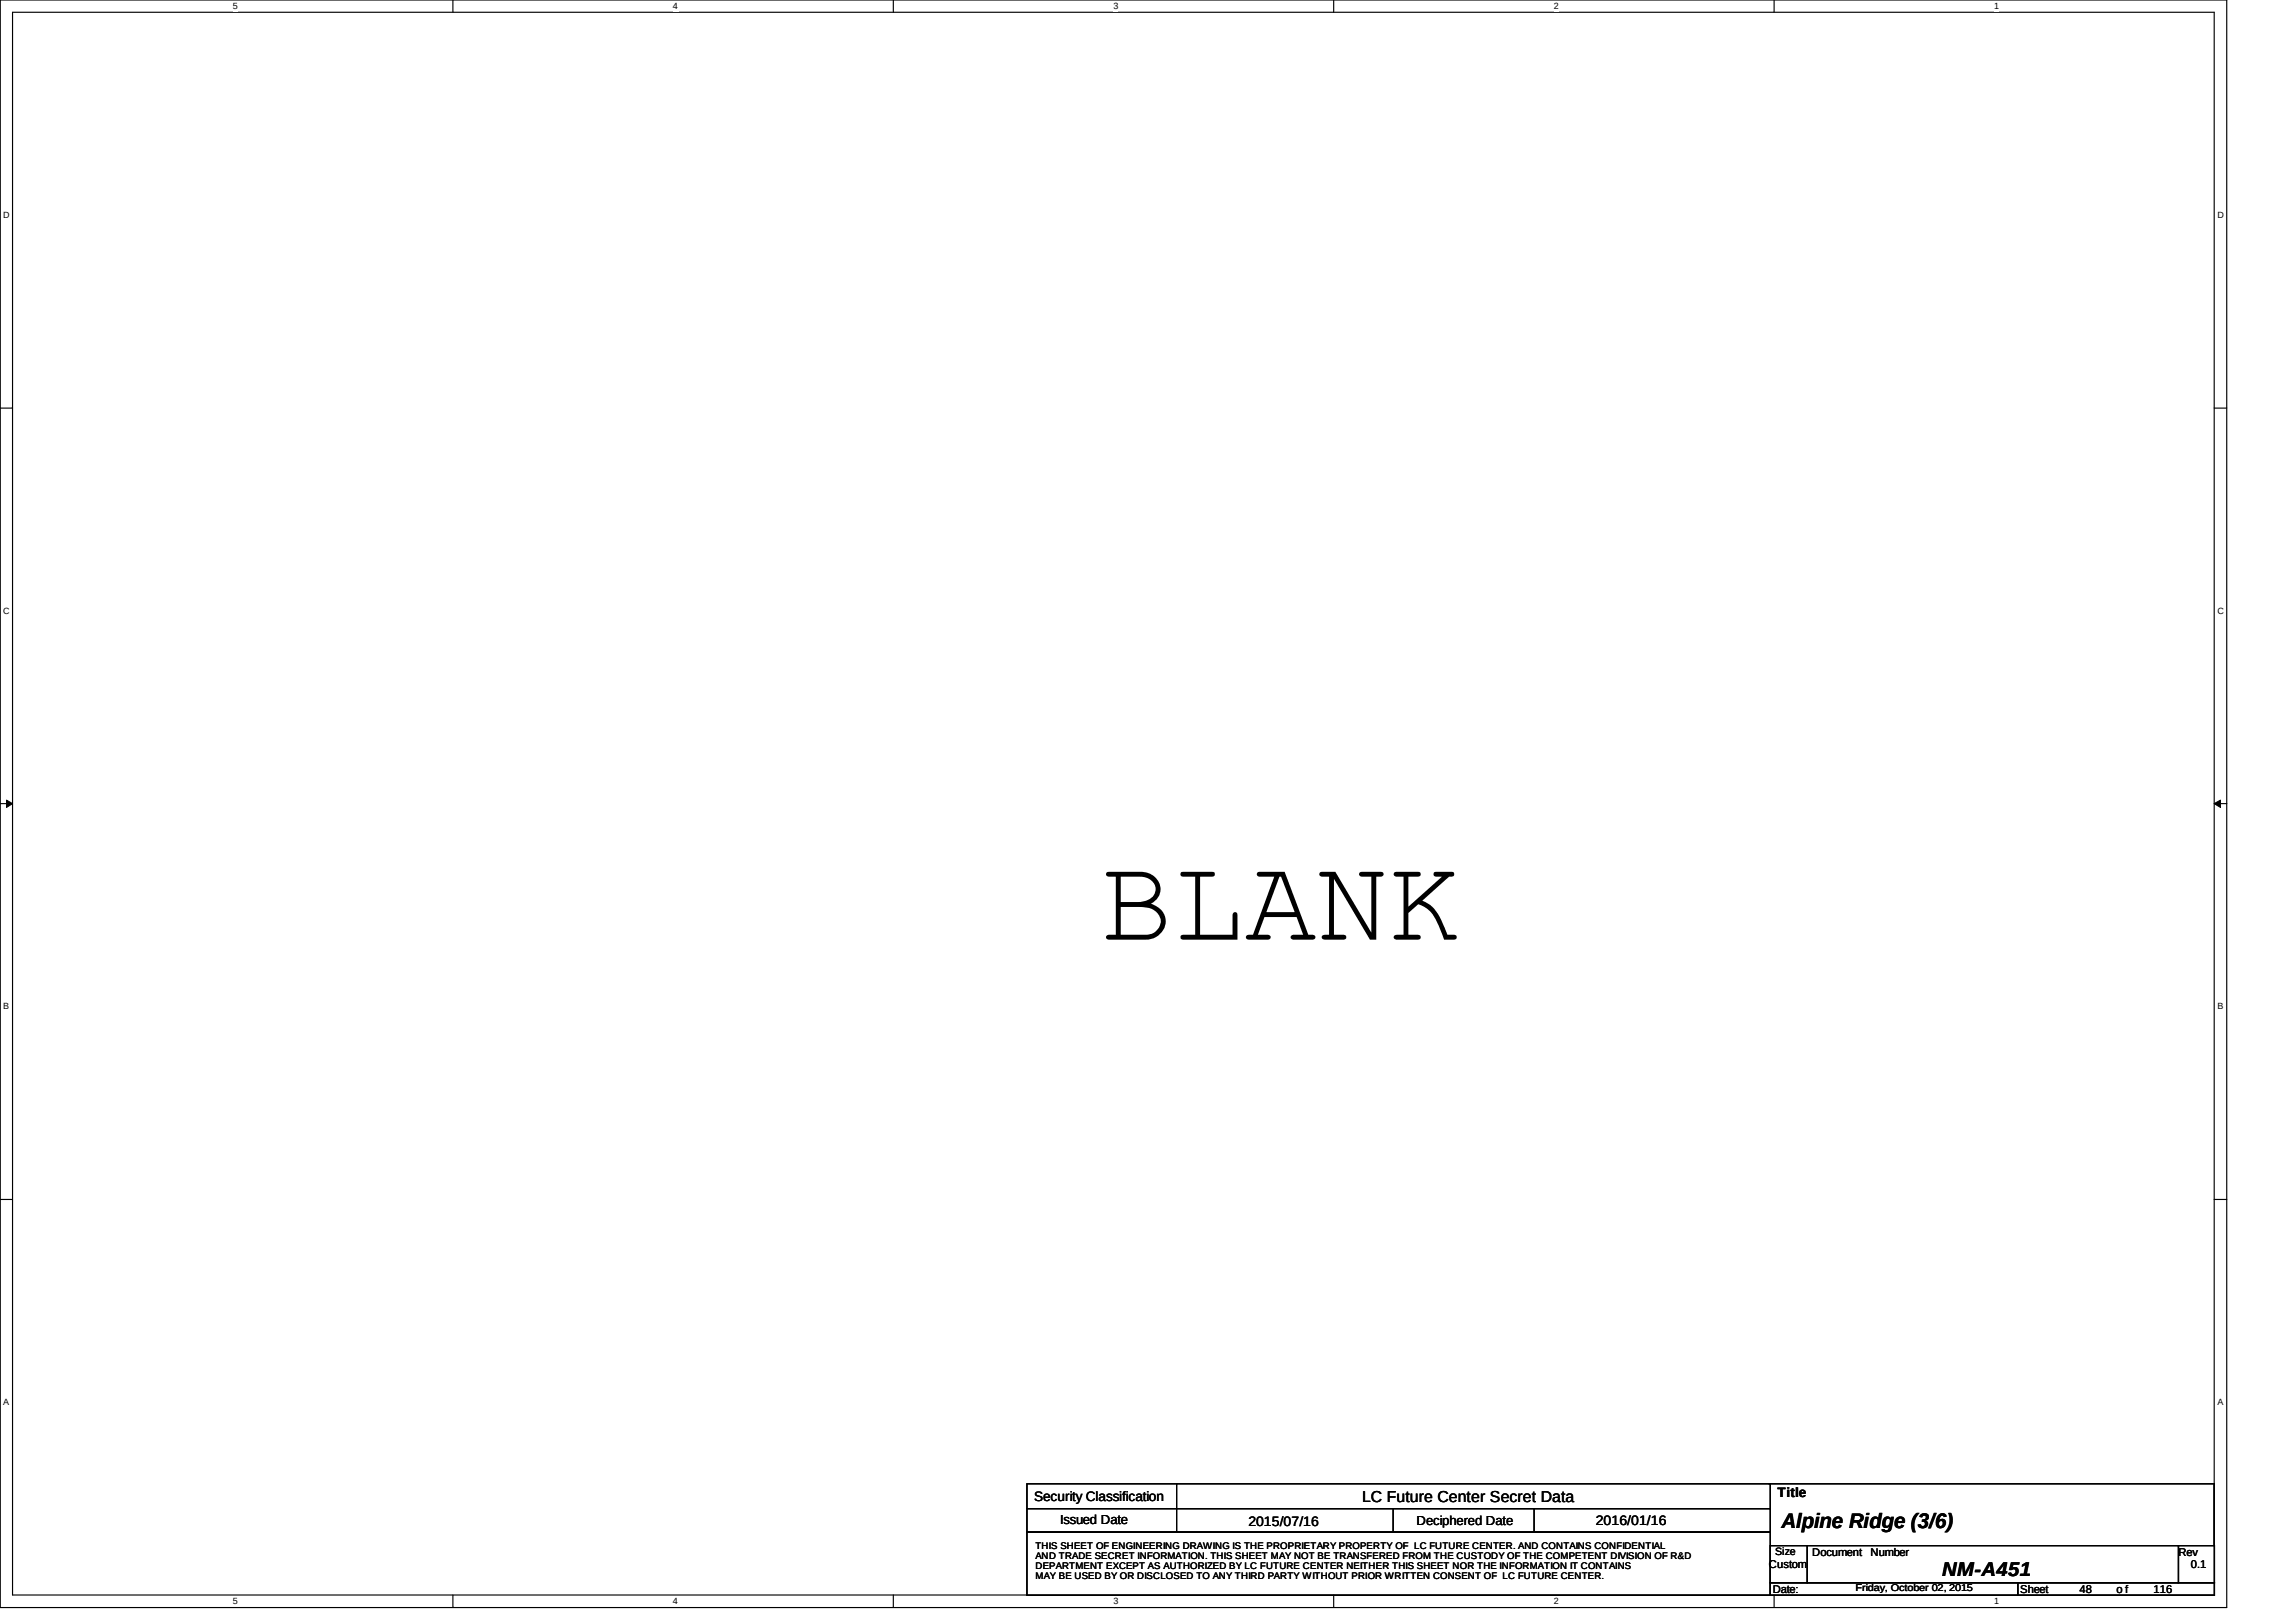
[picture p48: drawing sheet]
<svg xmlns="http://www.w3.org/2000/svg" width="297mm" height="210mm" viewBox="0 0 297 210" stroke-linecap="round" stroke-linejoin="round" font-family="sans-serif">
<defs><g id="words">
<text font-size="2.7" x="230.5" y="197.7">Alpine Ridge (3/6)</text>
<text font-size="2.6" x="251.3" y="203.9">NM-A451</text>
<text font-size="2" x="176.2" y="194.3">LC Future Center Secret Data</text>
<g font-size="1.8">
<text x="133.8" y="194.2">Security Classification</text>
<text x="161.5" y="197.5">2015/07/16</text>
<text x="206.4" y="197.3">2016/01/16</text>
<text x="230" y="193.8">Title</text>
</g>
<g font-size="1.7">
<text x="137.2" y="197.2">Issued Date</text>
<text x="183.3" y="197.4">Deciphered Date</text>
</g>
<g font-size="1.4">
<text x="228.8" y="202.9">Custom</text>
<text x="229.7" y="201.3">Size</text>
<text x="234.5" y="201.3">Document</text>
<text x="242" y="201.3">Number</text>
<text x="281.8" y="201.3">Rev</text>
<text x="283.4" y="202.9">0.1</text>
<text x="229.3" y="206.1">Date:</text>
<text x="261.3" y="206.1">Sheet</text>
<text x="269" y="206.1">48</text>
<text x="273.8" y="206.1">o f</text>
<text x="278.6" y="206.1">116</text>
</g>
<text font-size="1.3" x="240.1" y="206">Friday, October 02, 2015</text>
<g font-size="1.2">
<text x="30.1" y="1.2">5</text>
<text x="87.1" y="1.2">4</text>
<text x="144" y="1.2">3</text>
<text x="201" y="1.2">2</text>
<text x="258" y="1.2">1</text>
<text x=".4" y="28.2">D</text>
<text x="286.9" y="28.2">D</text>
<text x=".4" y="79.4">C</text>
<text x="286.9" y="79.4">C</text>
<text x=".4" y="130.6">B</text>
<text x="286.9" y="130.6">B</text>
<text x=".4" y="181.8">A</text>
<text x="286.9" y="181.8">A</text>
<text x="134" y="200.5">THIS SHEET OF ENGINEERING DRAWING IS THE PROPRIETARY PROPERTY OF LC FUTURE CENTER. AND CONTAINS CONFIDENTIAL</text>
<text x="134" y="201.8">AND TRADE SECRET INFORMATION. THIS SHEET MAY NOT BE TRANSFERED FROM THE CUSTODY OF THE COMPETENT DIVISION OF R&amp;D</text>
<text x="134" y="203.1">DEPARTMENT EXCEPT AS AUTHORIZED BY LC FUTURE CENTER NEITHER THIS SHEET NOR THE INFORMATION IT CONTAINS</text>
<text x="30.1" y="207.6">5</text>
<text x="87.1" y="207.6">4</text>
<text x="134" y="204.4">MAY BE USED BY OR DISCLOSED TO ANY THIRD PARTY WITHOUT PRIOR WRITTEN CONSENT OF LC FUTURE CENTER.</text>
<text x="144" y="207.6">3</text>
<text x="201" y="207.6">2</text>
<text x="258" y="207.6">1</text>
</g>
</g></defs>
<path d="M0 0h288.1v208h-288.1zM1.6 1.6h284.9v204.8h-284.9z" fill="none" stroke="#000" stroke-width=".15"/>
<g fill="#fff">
<path d="M30.1 .1h.7v1.3h-.7z" fill-rule="evenodd"/>
<path d="M30.1 206.6h.7v1.3h-.7z" fill-rule="evenodd"/>
</g>
<path d="M58.6 0v1.6M58.6 206.4v1.6" fill="none" stroke="#000" stroke-width=".15"/>
<g fill="#fff">
<path d="M87.1 .1h.6v1.3h-.6z" fill-rule="evenodd"/>
<path d="M87.1 206.6h.6v1.3h-.6z" fill-rule="evenodd"/>
</g>
<path d="M115.6 0v1.6M115.6 206.4v1.6" fill="none" stroke="#000" stroke-width=".15"/>
<g fill="#fff">
<path d="M144 .1h.7v1.3h-.7z" fill-rule="evenodd"/>
<path d="M144 206.6h.7v1.3h-.7z" fill-rule="evenodd"/>
</g>
<path d="M172.5 0v1.6M172.5 206.4v1.6" fill="none" stroke="#000" stroke-width=".15"/>
<g fill="#fff">
<path d="M201 .1h.6v1.3h-.6z" fill-rule="evenodd"/>
<path d="M201 206.6h.6v1.3h-.6z" fill-rule="evenodd"/>
</g>
<path d="M229.5 0v1.6M229.5 206.4v1.6" fill="none" stroke="#000" stroke-width=".15"/>
<g fill="#fff">
<path d="M258 .1h.6v1.3h-.6z" fill-rule="evenodd"/>
<path d="M258 206.6h.6v1.3h-.6z" fill-rule="evenodd"/>
<path d="M.4 27.2h.9v1.3h-.9z" fill-rule="evenodd"/>
<path d="M286.9 27.2h.8v1.3h-.8z" fill-rule="evenodd"/>
<path d="M.4 78.4h.9v1.3h-.9z" fill-rule="evenodd"/>
<path d="M286.9 78.4h.8v1.3h-.8z" fill-rule="evenodd"/>
</g>
<path d="M0 52.8h1.6M286.5 52.8h1.6" fill="none" stroke="#000" stroke-width=".15"/>
<g fill="#fff">
<path d="M.4 129.6h.8v1.3h-.8z" fill-rule="evenodd"/>
<path d="M286.9 129.6h.8v1.3h-.8z" fill-rule="evenodd"/>
</g>
<path d="M0 104h1.6M286.5 104h1.6" fill="none" stroke="#000" stroke-width=".15"/>
<path d="M.8 103.5l.8 .5-.8 .5zM286.5 104l.8-.5v1z" fill="#000"/>
<path d="M.8 103.5l.8 .5-.8 .5zM286.5 104l.8-.5v1z" fill="none" stroke="#000" stroke-width=".13"/>
<g fill="#fff">
<path d="M.4 180.8h.8v1.3h-.8z" fill-rule="evenodd"/>
<path d="M286.9 180.8h.8v1.3h-.8z" fill-rule="evenodd"/>
</g>
<g fill="none" stroke="#000" stroke-width=".15">
<path d="M0 155.2h1.6M286.5 155.2h1.6M132.9 192h96.1v3.2h-96.1zM132.9 195.2h96.1v3.1h-96.1zM132.9 198.3h96.1v8.1h-96.1zM152.2 192v6.3M180.2 195.2v3.1M198.5 195.2v3.1M228.8 192h57.7v8M229 200h4.8v4.8h-4.8zM229 204.8h32.1v1.6h-32.1zM233.8 200h48v4.8h-48z"/>
<path d="M261 204.8h25.5v1.6h-25.5zM281.8 200h4.7v4.8h-4.7z"/>
</g>
<path d="M143.2 112.9l.3-.1h4a2.31 2.31 0 0 1 2.4 3.1l-.6 .7-.4 .3a2.36 2.36 0 0 1 1.9 2.7 2.36 2.36 0 0 1-2.6 2h-4.7a.35 .35 0 0 1-.4-.4l.2-.2h1.1v-7.5h-.9a.33 .33 0 0 1-.4-.2 .33 .33 0 0 1 .1-.4zM145 113.5v3.2h2.2a2.19 2.19 0 0 0 2.3-1.4 1.73 1.73 0 0 0-2-1.8zM145 117.4v3.6h3.2a1.75 1.75 0 0 0 2-1.6 1.75 1.75 0 0 0-1.6-1.9l-.9-.1zM152.8 112.9l4-.1a.32 .32 0 0 1 .4 .3 .32 .32 0 0 1-.4 .4h-1.5v7.5h4.2v-2.5a.33 .33 0 0 1 .1-.4 .33 .33 0 0 1 .4 0l.1 3.5h-7.2a.31 .31 0 0 1-.2-.3 .31 .31 0 0 1 .2-.3h1.7v-7.5l-1.7-.1a.33 .33 0 0 1-.1-.5zM162.7 112.9l3.5-.1 3.1 8.2h.5a.35 .35 0 0 1 .4 .4l-.4 .2h-2.4a.35 .35 0 0 1-.4-.4l.4-.2h1.2l-.9-2.3h-4.1l-.9 2.3h1.3a.34 .34 0 0 1 .4 .4l-.4 .2h-2.4a.35 .35 0 0 1-.4-.4l.2-.2h.7l2.8-7.5h-1.9a.35 .35 0 0 1-.4-.5zM165.5 113.5l-1.7 4.5h3.7l-1.8-4.5zM170.8 112.9l2-.1 4.6 7.9v-7.2h-1.2a.33 .33 0 0 1-.4-.4 .33 .33 0 0 1 .4-.3h2.4a.33 .33 0 0 1 .3 .1 .33 .33 0 0 1 .1 .4l-.2 .1-.8 .1v8.1h-.8l-4.6-7.9v7.3h1.4a.31 .31 0 0 1 .2 .3 .31 .31 0 0 1-.2 .3h-2.6a.38 .38 0 0 1-.4-.3 .38 .38 0 0 1 .4-.3h.5v-7.5h-.8a.34 .34 0 0 1-.4-.2 .34 .34 0 0 1 .1-.4zM180.4 112.9l.3-.1h2.9a.31 .31 0 0 1 .2 .3 .31 .31 0 0 1-.2 .3l-1.4 .1v3.8l4.3-3.8-.8-.1a.31 .31 0 0 1-.2-.3 .31 .31 0 0 1 .2-.3h2.2a.31 .31 0 0 1 .2 .3 .31 .31 0 0 1-.2 .3l-.4 .1-3.5 3.1a4.5 4.5 0 0 1 2.6 2.7l.7 1.7h.8a.32 .32 0 0 1 .4 .3 .32 .32 0 0 1-.4 .3h-1.3l-.6-1.6a4.4 4.4 0 0 0-2.3-2.8l-.4-.2-1.3 1.1v2.9h1.4a.3 .3 0 0 1 .2 .3 .3 .3 0 0 1-.2 .3h-2.9a.35 .35 0 0 1-.4-.4l.2-.2h1.1v-7.5h-.9a.33 .33 0 0 1-.4-.2 .33 .33 0 0 1 .1-.4z" fill-rule="evenodd" fill="#000"/>
<use href="#words"/>
</svg>
